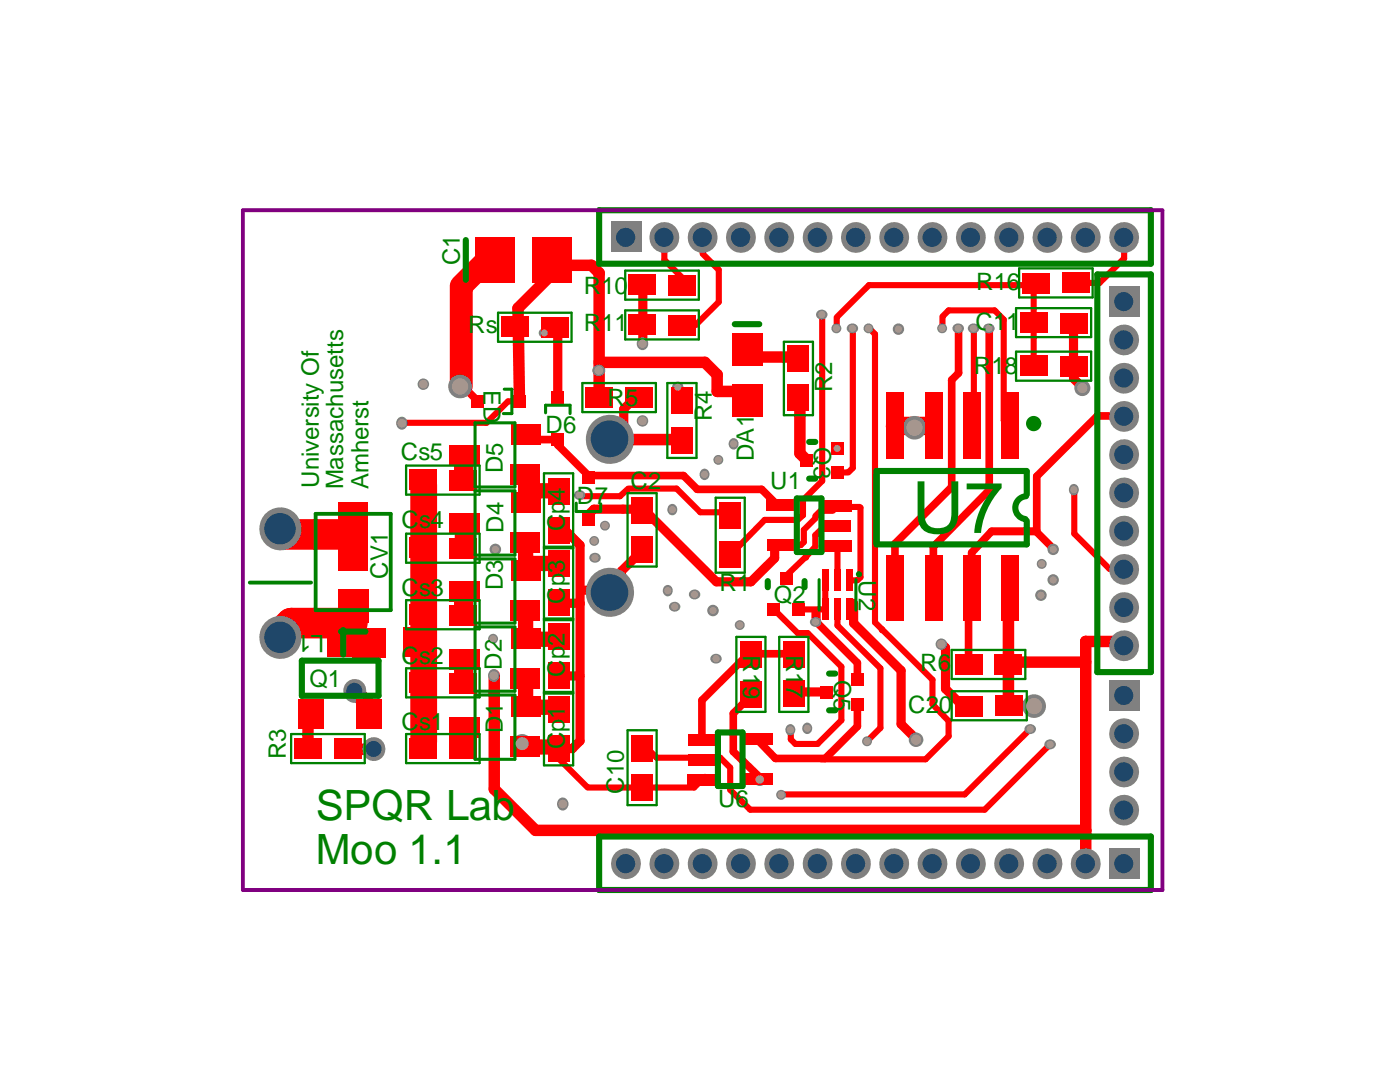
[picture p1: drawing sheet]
<svg xmlns="http://www.w3.org/2000/svg" width="279mm" height="216mm" viewBox="0 0 279 216" stroke-linecap="round" stroke-linejoin="round" font-family="sans-serif">
<defs><g id="words">
<text font-size="14.3" fill="#008000" x="182" y="106.3">U7</text>
<g font-size="8.3" fill="#008000">
<text x="63" y="163.6">SPQR Lab</text>
<text x="63" y="172.4">Moo 1.1</text>
</g>
<g font-size="4.8" fill="#008000">
<text x="91.8" y="52.9" transform="rotate(-90 91.8 52.9)">C1</text>
<text x="116.5" y="58.6">R10</text>
<text x="194.8" y="57.8">R16</text>
<text x="194.7" y="65.9">C11</text>
<text x="93.4" y="66.5">Rs</text>
<text x="116.5" y="66.1">R11</text>
<text x="96.5" y="77.8" transform="rotate(90 96.5 77.8)">ED</text>
<text x="194.4" y="74.6">R18</text>
<text x="121.3" y="81">R5</text>
<text x="166.1" y="78.3" transform="rotate(-90 166.1 78.3)">R2</text>
<text x="108.9" y="86.4">D6</text>
<text x="142.1" y="84.1" transform="rotate(-90 142.1 84.1)">R4</text>
<text x="162.4" y="89.3" transform="rotate(90 162.4 89.3)">Q3</text>
<text x="80" y="91.9">Cs5</text>
<text x="100.3" y="94.4" transform="rotate(-90 100.3 94.4)">D5</text>
<text x="150.5" y="92" transform="rotate(-90 150.5 92)">DA1</text>
<text x="63.6" y="97.3" transform="rotate(-90 63.6 97.3)">University Of</text>
<text x="68.5" y="97.6" transform="rotate(-90 68.5 97.6)">Massachusetts</text>
<text x="73.6" y="97.6" transform="rotate(-90 73.6 97.6)">Amherst</text>
<text x="115.1" y="100.5">D7</text>
<text x="125.9" y="97.6">C2</text>
<text x="153.7" y="97.5">U1</text>
<text x="80.1" y="105.4">Cs4</text>
<text x="100.5" y="106.3" transform="rotate(-90 100.5 106.3)">D4</text>
<text x="112.7" y="106" transform="rotate(-90 112.7 106)">Cp4</text>
<text x="77.4" y="115.5" transform="rotate(-90 77.4 115.5)">CV1</text>
<text x="80.1" y="118.9">Cs3</text>
<text x="100.3" y="117.8" transform="rotate(-90 100.3 117.8)">D3</text>
<text x="143.6" y="117.9">R1</text>
<text x="171.4" y="115.8" transform="rotate(90 171.4 115.8)">U2</text>
<text x="112.7" y="120.5" transform="rotate(-90 112.7 120.5)">Cp3</text>
<text x="154.5" y="120.2">Q2</text>
<text x="64.7" y="126.8" transform="rotate(180 64.7 126.8)">L1</text>
<text x="148.3" y="130.8" transform="rotate(90 148.3 130.8)">R19</text>
<text x="156.9" y="130.6" transform="rotate(90 156.9 130.6)">R17</text>
<text x="61.8" y="137">Q1</text>
<text x="80.1" y="132.4">Cs2</text>
<text x="100.2" y="133.7" transform="rotate(-90 100.2 133.7)">D2</text>
<text x="112.7" y="135" transform="rotate(-90 112.7 135)">Cp2</text>
<text x="166.4" y="135.6" transform="rotate(90 166.4 135.6)">Q5</text>
<text x="183.7" y="134">R6</text>
<text x="181.2" y="142.4">C20</text>
<text x="80.1" y="145.7">Cs1</text>
<text x="100.3" y="146.3" transform="rotate(-90 100.3 146.3)">D1</text>
<text x="112.7" y="149.5" transform="rotate(-90 112.7 149.5)">Cp1</text>
<text x="57" y="151.5" transform="rotate(-90 57 151.5)">R3</text>
<text x="124.5" y="158.4" transform="rotate(-90 124.5 158.4)">C10</text>
<text x="143.3" y="161.1">U6</text>
</g>
</g></defs>
<path d="M80.1 84.4h.2" fill="none" stroke="#f00" stroke-width="1.2"/>
<path d="M92.5 90.9v4.1l-.1 .2M92.2 118.4l.3 .3M92.7 105v3.8l.3 .3M92.4 132l.1 .1" fill="none" stroke="#f00" stroke-width="3.8"/>
<path d="M93.1 77.8l2.2 2.1v.2" fill="none" stroke="#f00" stroke-width="1.5"/>
<path d="M104.9 127.6h6M104.9 141.1h6.3" fill="none" stroke="#f00" stroke-width="3.1"/>
<circle cx="111.5" cy="105.9" r=".92" fill="#f00"/>
<path d="M105.8 85.7l-.7 .8M124 114v2.4" fill="none" stroke="#f00" stroke-width="1.8"/>
<path d="M104.9 86.8h1.2" fill="none" stroke="#f00" stroke-width="1.5"/>
<path d="M101.4 80.1h2.3" fill="none" stroke="#f00" stroke-width="1.2"/>
<path d="M110.1 54.8l-6.7 6.7" fill="none" stroke="#f00" stroke-width="2.3"/>
<circle cx="115.8" cy="120.4" r=".92" fill="#f00"/>
<path d="M127.1 78.6v1.2M127.2 78.6v.7M127.2 79.8v.1M128.3 64.8v4M135.3 77.2v2M121.9 84.7h.6M116.2 117.8h4.3M118.5 101.6l-1.1 1.1v1" fill="none" stroke="#f00" stroke-width="1.8"/>
<path d="M132.6 51.9l3.5 3.5v1.5M143.4 53.8v6.5M115.8 98.7l.3 .3h7.6M122.3 119.8l.6 .6M123.7 119.1v.4M139.8 102.2h7.2M145.7 102.8l.9 .9M156.9 114.9v.6M130 150.1l1 1.1M140.7 155l-2.2 2.1M143.7 151.2l2 2v4.4M157.8 145.7v1.8" fill="none" stroke="#f00" stroke-width="1.2"/>
<path d="M118 52.9l1.6 1.6M143.1 78.1h4.2" fill="none" stroke="#f00" stroke-width="2.3"/>
<path d="M140.1 139.7v6.8" fill="none" stroke="#f00" stroke-width="1.5"/>
<circle cx="159.3" cy="121.6" r=".92" fill="#f00"/>
<path d="M160.3 102.8l-1.1 .9h-6.6M160.4 105.7v2.5l-.6 .6h-4" fill="none" stroke="#f00" stroke-width="1.2"/>
<circle cx="160.9" cy="111.1" r=".61" fill="#f00"/>
<path d="M159.3 71.2l.3 .3" fill="none" stroke="#f00" stroke-width="2.3"/>
<path d="M171.1 132.3v3.3M171.1 140.8v4.1" fill="none" stroke="#f00" stroke-width="1.5"/>
<path d="M170.2 93.4l-.9 .9h-1.9M164.7 115.8v5.8M167.1 104.8h-2.4l-2 2v2.3M171.7 101.3l-.1-.1h-4.2l-.3-.4-.9 1.1h-2.4l-1.1 1.1v.4M171.7 115.2l-.6 .6h-1.5" fill="none" stroke="#f00" stroke-width="1.2"/>
<path d="M179.8 144.5l3.1 3" fill="none" stroke="#f00" stroke-width="1.8"/>
<circle cx="176" cy="125.6" r=".61" fill="#f00"/>
<path d="M187.9 128.5l.8 .7M192.1 140.8h1.3M201.4 140.8h5" fill="none" stroke="#f00" stroke-width="1.8"/>
<path d="M194.4 84.5l-.5 .5M200.3 83.9l1.2 1.1M189.3 143.9v3" fill="none" stroke="#f00" stroke-width="1.2"/>
<path d="M191.3 65.4v9M206.9 105.9l-.1 .1" fill="none" stroke="#f00" stroke-width="1.5"/>
<g fill="#f00">
<circle cx="206.3" cy="56.9" r=".61"/>
<circle cx="216.7" cy="128" r="1.15"/>
</g>
<g fill="none" stroke="#f00" stroke-width="1.8">
<path d="M128.3 55.7v9.1M111.3 65.3v13.9M127.1 79l-2.6 2.6v4.1M214.2 64.4v11.1l1.9 1.8M104.1 86.8h1.1M105.2 86.7l-.3 .1M111.5 105.9h1.4l2.9 2.9v39l-1.6 1.6h-2.7M118.5 101.6h9.6M127.4 110.6l-3.4 3.4M127.8 100.5v.5l15.2 15.1h6.9l4.7-4.7v-2.2M111.5 134.9h4.3M111.5 120.4h4.3"/>
<path d="M158.9 138.1h5.5M162.9 122.2v1.8M170.3 120.4v3.9l9.5 9.5v10.7M188.7 129.2v8.3l3.4 3.3"/>
</g>
<g fill="none" stroke="#f00" stroke-width="1.2">
<path d="M132.6 47.3v4.6M140.2 47.3v3.4l3.2 3.1M224.3 47.3v4.3l-4.9 4.9h-4.7M143.4 60.3l-4.5 4.5h-2.8M164.1 62.7v33.3l-3.8 3.8v3M167 65.4v-2.1l6.4-6.4h32.9v16.2M170.2 65.4v28M173.4 65.4l1.2 1.3v57.5l11.5 11.4v4.9l3.2 3.4M188.1 65.4v-2.2l1.2-1.3h9.2l1.8 1.9v20.1M194.4 65.4v19.1M101.4 80.1l-4.3 4.3h-16.8M123.7 99l1.7-1.5h9.6l4.8 4.7"/>
<path d="M214.4 97.6v8.9l7 7h2.9M152.6 103.7l-6.9 7.1M162.7 109.1l-5.8 5.8M162.7 103.4l-2.3 2.3M167.1 108.8v7M171.7 101.3v13.9M154.5 121.6l4.7 4.7h2l6.7 6.7v10.7l-4.7 4.7h-4.5l-.9-.9M159.3 121.6h5.4M167.1 121.6v3.2l8.6 8.6v11.8l-2.6 2.6M111 150.9l6.3 6.2h21.2M131 151.2h12.7M189.3 146.9l-4.6 4.6h-20.8"/>
<path d="M205.7 145.4l-13.2 13.1h-36.5M209.7 148.4l-13.2 13.2h-46.8l-4-4"/>
</g>
<g fill="none" stroke="#f00" stroke-width="2.3">
<path d="M110.1 51.9v2.9M111.2 52.9h6.8M119.6 54.5v17.8h21.1l2.4 2.5v3.3M103.4 61.5l.3 18.6M119.6 72.8v5.5M150.5 71.2h8.8M159.6 79.5v11l1.4 1.3M124.6 87.7h11.2M201.3 118.7v22.3M98.6 134.7v22.8l8.3 8.2h109.8M201.1 132.1h15.6M225.1 128.6l-.8-.6h-7.6v44.1"/>
<path d="M61.5 144v5.4M74.9 149.4l-.1 .1h-4.2"/>
</g>
<path d="M56.1 106.6h13.6M70.3 124.3h-12.2l-2 2" fill="none" stroke="#f00" stroke-width="6.1"/>
<path d="M104.9 94.7v5.7l2.4-2.5h4.2M104.9 108.3v5.7l1.5-1.6h5.1M70.6 137.6v.2l3.4 3.3M71 137.5v.6M104.9 121.9v5.7M104.9 135.5v5.6M111.5 126.9l-.6 .7M104.6 149.1h6.3M111.2 141.1l.3 .3" fill="none" stroke="#f00" stroke-width="3.1"/>
<path d="M92.5 118.7v3.8M92.5 132.1v4.3M92.2 145.1v4.3" fill="none" stroke="#f00" stroke-width="3.8"/>
<path d="M96.9 52.2l-4.8 4.9v19.9" fill="none" stroke="#f00" stroke-width="4.6"/>
<g fill="none" stroke="#f00" stroke-width="1.5">
<path d="M191.3 74.4l-1.4 1.4v21.4l-11.3 11.3v8.8M197.4 65.4v32.4l-11.1 11.3v8.2M104.9 86.8l.9 .9h6M111.3 87.9v.9l6.1 6.1h19l2.7 2.7h12.9l3.1 3.1M224.3 83h-5.3l-12.1 12v10.9M193.3 117.8v14.8M197.9 106l-4 4.3v7M197.9 106h8.9l3.6 3.7M197.9 106h8.9M149.9 138.8l-3.6 3.5v7.7l5.4 5.2M157.5 130.5h-8.1l-9.3 9.2M162.9 124l8.2 8.3"/>
<path d="M171.1 144.9l-6.4 6.4h-10l-3.6-3.8"/>
</g>
<path d="M84.6 96.7v51.3" fill="none" stroke="#f00" stroke-width="5.3"/>
<path d="M178.6 85h7.7" fill="none" stroke="#f00" stroke-width="3.7"/>
<path d="M160.5 144.4a1.06 1.06 0 0 1 1.6 .9 1.06 1.06 0 0 1-1.6 .9 1.24 1.24 0 0 1 0-1.8z" fill-rule="evenodd" fill="#808080"/>
<circle cx="161.1" cy="145.3" r=".69" fill="#a6968e"/>
<circle cx="155.9" cy="158.6" r="1" fill="#808080"/>
<circle cx="155.9" cy="158.6" r=".69" fill="#a6968e"/>
<path d="M157.1 144.7a1.06 1.06 0 0 1 1.6 .9 1.06 1.06 0 0 1-1.6 1 1.25 1.25 0 0 1 0-1.9z" fill-rule="evenodd" fill="#808080"/>
<circle cx="157.7" cy="145.6" r=".69" fill="#a6968e"/>
<circle cx="173" cy="147.9" r="1" fill="#808080"/>
<circle cx="173" cy="147.9" r=".69" fill="#a6968e"/>
<circle cx="182.8" cy="147.6" r="1.46" fill="#808080"/>
<circle cx="182.8" cy="147.6" r="1" fill="#a6968e"/>
<circle cx="147.6" cy="124.7" r=".99" fill="#808080"/>
<circle cx="147.6" cy="124.7" r=".69" fill="#a6968e"/>
<path d="M133.7 120.5a1.09 1.09 0 0 1 1.5-.3 1.09 1.09 0 0 1 .4 1.4 1.09 1.09 0 0 1-1.5 .3 1.09 1.09 0 0 1-.4-1.4z" fill-rule="evenodd" fill="#808080"/>
<circle cx="134.7" cy="121.1" r=".69" fill="#a6968e"/>
<path d="M142 130.9a1.09 1.09 0 0 1 1.5-.3 1.09 1.09 0 0 1 .3 1.4 1.09 1.09 0 0 1-1.5 .3 1.09 1.09 0 0 1-.3-1.4z" fill-rule="evenodd" fill="#808080"/>
<circle cx="142.9" cy="131.4" r=".69" fill="#a6968e"/>
<path d="M132.7 116.9a1.06 1.06 0 0 1 1.6 1 1.06 1.06 0 0 1-1.6 .9 1.25 1.25 0 0 1 0-1.9z" fill-rule="evenodd" fill="#808080"/>
<circle cx="133.3" cy="117.9" r=".69" fill="#a6968e"/>
<path d="M137.7 118a1.1 1.1 0 0 1 1.5-.3 1.1 1.1 0 0 1 .3 1.5 1.1 1.1 0 0 1-1.4 .3 1.1 1.1 0 0 1-.4-1.5z" fill-rule="evenodd" fill="#808080"/>
<circle cx="138.6" cy="118.6" r=".69" fill="#a6968e"/>
<circle cx="142.3" cy="121.8" r="1.15" fill="#808080"/>
<circle cx="142.3" cy="121.8" r=".69" fill="#a6968e"/>
<path d="M117.8 110.7a1.1 1.1 0 0 1 1.5-.3 1.1 1.1 0 0 1 .4 1.5 1.1 1.1 0 0 1-1.5 .3 1.1 1.1 0 0 1-.4-1.5z" fill-rule="evenodd" fill="#808080"/>
<circle cx="118.7" cy="111.3" r=".69" fill="#a6968e"/>
<circle cx="120.7" cy="104.9" r=".99" fill="#808080"/>
<circle cx="120.7" cy="104.9" r=".69" fill="#a6968e"/>
<path d="M114.8 98.2a1.1 1.1 0 0 1 1.4-.3 1.1 1.1 0 0 1 .4 1.5 1.1 1.1 0 0 1-1.5 .3 1.1 1.1 0 0 1-.3-1.5z" fill-rule="evenodd" fill="#808080"/>
<circle cx="115.7" cy="98.8" r=".69" fill="#a6968e"/>
<circle cx="210.2" cy="115.7" r="1.14" fill="#808080"/>
<circle cx="210.2" cy="115.7" r=".69" fill="#a6968e"/>
<path d="M133.6 100.8a1.06 1.06 0 0 1 1.6 .9 1.06 1.06 0 0 1-1.6 .9 1.25 1.25 0 0 1 0-1.8z" fill-rule="evenodd" fill="#808080"/>
<circle cx="134.2" cy="101.7" r=".69" fill="#a6968e"/>
<path d="M140 93.7a1.1 1.1 0 0 1 1.6 .5 1.1 1.1 0 0 1-.7 1.5 1.12 1.12 0 0 1-1.2-.6 1.12 1.12 0 0 1 .3-1.4z" fill-rule="evenodd" fill="#808080"/>
<circle cx="140.6" cy="94.7" r=".68" fill="#a6968e"/>
<path d="M127.5 67.5a1.26 1.26 0 0 1 1.8 .6 1.26 1.26 0 0 1-.7 1.7 1.28 1.28 0 0 1-1.5-.7 1.28 1.28 0 0 1 .4-1.6z" fill-rule="evenodd" fill="#808080"/>
<circle cx="128.2" cy="68.6" r=".84" fill="#a6968e"/>
<path d="M111.6 159.4a1.26 1.26 0 0 1 1.8 .5 1.26 1.26 0 0 1-.7 1.8 1.29 1.29 0 0 1-1.5-.8 1.29 1.29 0 0 1 .4-1.5z" fill-rule="evenodd" fill="#808080"/>
<circle cx="112.3" cy="160.4" r=".84" fill="#a6968e"/>
<circle cx="179.3" cy="65.7" r="1.14" fill="#808080"/>
<circle cx="179.3" cy="65.7" r=".69" fill="#a6968e"/>
<path d="M107.7 65.9a1.1 1.1 0 0 1 1.5-.3 1.1 1.1 0 0 1 .4 1.4 1.1 1.1 0 0 1-1.5 .3 1.1 1.1 0 0 1-.4-1.4z" fill-rule="evenodd" fill="#808080"/>
<circle cx="108.6" cy="66.4" r=".69" fill="#a6968e"/>
<circle cx="206.4" cy="140.9" r="2.37" fill="#808080"/>
<circle cx="206.4" cy="140.9" r="1.6" fill="#a6968e"/>
<circle cx="135.3" cy="77.3" r="1.14" fill="#808080"/>
<circle cx="135.3" cy="77.3" r=".69" fill="#a6968e"/>
<circle cx="207.7" cy="118.8" r="1.15" fill="#808080"/>
<circle cx="207.7" cy="118.8" r=".69" fill="#a6968e"/>
<circle cx="182.5" cy="85.4" r="2.37" fill="#808080"/>
<circle cx="182.5" cy="85.4" r="1.6" fill="#a6968e"/>
<path d="M161.9 123.5a1.1 1.1 0 0 1 1.4-.3 1.1 1.1 0 0 1 .4 1.5 1.1 1.1 0 0 1-1.5 .3 1.1 1.1 0 0 1-.3-1.5z" fill-rule="evenodd" fill="#808080"/>
<circle cx="162.8" cy="124.1" r=".69" fill="#a6968e"/>
<circle cx="173.3" cy="65.5" r=".99" fill="#808080"/>
<circle cx="173.3" cy="65.5" r=".69" fill="#a6968e"/>
<circle cx="187.9" cy="128.5" r="1.15" fill="#808080"/>
<circle cx="187.9" cy="128.5" r=".84" fill="#a6968e"/>
<path d="M118.4 73.2a1.25 1.25 0 0 1 1.8-.3 1.25 1.25 0 0 1 .4 1.7 1.25 1.25 0 0 1-1.7 .3 1.25 1.25 0 0 1-.5-1.7z" fill-rule="evenodd" fill="#808080"/>
<circle cx="119.5" cy="73.9" r=".85" fill="#a6968e"/>
<circle cx="151.6" cy="155.5" r="1.3" fill="#808080"/>
<circle cx="151.6" cy="155.5" r=".84" fill="#a6968e"/>
<circle cx="118.6" cy="107.9" r=".98" fill="#808080"/>
<circle cx="118.6" cy="107.9" r=".69" fill="#a6968e"/>
<path d="M97.9 133.7a1.21 1.21 0 0 1 1.8 1.1 1.21 1.21 0 0 1-1.8 1 1.4 1.4 0 0 1 0-2.1z" fill-rule="evenodd" fill="#808080"/>
<circle cx="98.6" cy="134.8" r=".84" fill="#a6968e"/>
<path d="M79.5 83.4a1.26 1.26 0 0 1 1.8 .6 1.26 1.26 0 0 1-.7 1.7 1.28 1.28 0 0 1-1.5-.7 1.28 1.28 0 0 1 .4-1.6z" fill-rule="evenodd" fill="#808080"/>
<circle cx="80.2" cy="84.4" r=".84" fill="#a6968e"/>
<circle cx="84.5" cy="76.7" r="1.15" fill="#808080"/>
<circle cx="84.5" cy="76.7" r=".84" fill="#a6968e"/>
<circle cx="98.9" cy="109.6" r="1.15" fill="#808080"/>
<circle cx="98.9" cy="109.6" r=".69" fill="#a6968e"/>
<circle cx="98.4" cy="127.5" r="1" fill="#808080"/>
<circle cx="98.4" cy="127.5" r=".69" fill="#a6968e"/>
<circle cx="91.8" cy="77.1" r="2.37" fill="#808080"/>
<circle cx="91.8" cy="77.1" r="1.6" fill="#a6968e"/>
<circle cx="104.2" cy="148.4" r="1.91" fill="#808080"/>
<circle cx="104.2" cy="148.4" r="1.3" fill="#a6968e"/>
<circle cx="128.2" cy="84" r="1.15" fill="#808080"/>
<circle cx="128.2" cy="84" r=".84" fill="#a6968e"/>
<path d="M190.3 64.9a1.1 1.1 0 0 1 1.5-.3 1.1 1.1 0 0 1 .4 1.5 1.1 1.1 0 0 1-1.5 .3 1.1 1.1 0 0 1-.4-1.5z" fill-rule="evenodd" fill="#808080"/>
<circle cx="191.2" cy="65.5" r=".69" fill="#a6968e"/>
<circle cx="188" cy="65.5" r=".99" fill="#808080"/>
<circle cx="188" cy="65.5" r=".68" fill="#a6968e"/>
<path d="M193.4 64.9a1.09 1.09 0 0 1 1.4-.3 1.09 1.09 0 0 1 .4 1.5 1.09 1.09 0 0 1-1.5 .3 1.09 1.09 0 0 1-.3-1.5z" fill-rule="evenodd" fill="#808080"/>
<circle cx="194.3" cy="65.5" r=".68" fill="#a6968e"/>
<circle cx="143.4" cy="91.8" r=".99" fill="#808080"/>
<circle cx="143.4" cy="91.8" r=".68" fill="#a6968e"/>
<path d="M208.6 147.9a1.1 1.1 0 0 1 1.5-.3 1.1 1.1 0 0 1 .4 1.5 1.1 1.1 0 0 1-1.5 .3 1.1 1.1 0 0 1-.4-1.5z" fill-rule="evenodd" fill="#808080"/>
<circle cx="209.6" cy="148.5" r=".69" fill="#a6968e"/>
<path d="M204.7 144.9a1.1 1.1 0 0 1 1.5-.3 1.1 1.1 0 0 1 .3 1.5 1.1 1.1 0 0 1-1.5 .3 1.1 1.1 0 0 1-.3-1.5z" fill-rule="evenodd" fill="#808080"/>
<circle cx="205.6" cy="145.5" r=".69" fill="#a6968e"/>
<path d="M145.8 87.6a1.06 1.06 0 0 1 1.6 1 1.06 1.06 0 0 1-1.6 .9 1.25 1.25 0 0 1 0-1.9z" fill-rule="evenodd" fill="#808080"/>
<circle cx="146.4" cy="88.6" r=".69" fill="#a6968e"/>
<circle cx="167.1" cy="89.5" r="1.14" fill="#808080"/>
<circle cx="167.1" cy="89.5" r=".69" fill="#a6968e"/>
<path d="M169.2 64.9a1.09 1.09 0 0 1 1.5-.3 1.09 1.09 0 0 1 .3 1.5 1.09 1.09 0 0 1-1.4 .3 1.09 1.09 0 0 1-.4-1.5z" fill-rule="evenodd" fill="#808080"/>
<circle cx="170.1" cy="65.5" r=".69" fill="#a6968e"/>
<path d="M196.4 64.9a1.1 1.1 0 0 1 1.5-.3 1.1 1.1 0 0 1 .4 1.5 1.1 1.1 0 0 1-1.5 .3 1.1 1.1 0 0 1-.4-1.5z" fill-rule="evenodd" fill="#808080"/>
<circle cx="197.3" cy="65.5" r=".69" fill="#a6968e"/>
<circle cx="166.9" cy="65.5" r=".99" fill="#808080"/>
<circle cx="166.9" cy="65.5" r=".68" fill="#a6968e"/>
<path d="M163.1 62.2a1.1 1.1 0 0 1 1.5-.3 1.1 1.1 0 0 1 .3 1.5 1.1 1.1 0 0 1-1.5 .3 1.1 1.1 0 0 1-.3-1.5z" fill-rule="evenodd" fill="#808080"/>
<circle cx="164" cy="62.8" r=".69" fill="#a6968e"/>
<circle cx="216" cy="77.4" r="1.61" fill="#808080"/>
<circle cx="216" cy="77.4" r="1" fill="#a6968e"/>
<circle cx="210.2" cy="109.6" r="1.14" fill="#808080"/>
<circle cx="210.2" cy="109.6" r=".69" fill="#a6968e"/>
<path d="M213.7 96.8a1.11 1.11 0 0 1 1.6 .5 1.11 1.11 0 0 1-.7 1.5 1.13 1.13 0 0 1-1.2-.6 1.13 1.13 0 0 1 .3-1.4z" fill-rule="evenodd" fill="#808080"/>
<circle cx="214.3" cy="97.7" r=".69" fill="#a6968e"/>
<circle cx="207.9" cy="112.5" r="1" fill="#808080"/>
<circle cx="207.9" cy="112.5" r=".69" fill="#a6968e"/>
<circle cx="132.6" cy="47.3" r="2.98" fill="#808080"/>
<circle cx="132.5" cy="47.4" r="1.91" fill="#1f4769"/>
<circle cx="155.5" cy="47.3" r="2.98" fill="#808080"/>
<circle cx="155.4" cy="47.4" r="1.91" fill="#1f4769"/>
<circle cx="178.5" cy="47.3" r="2.98" fill="#808080"/>
<circle cx="178.4" cy="47.4" r="1.91" fill="#1f4769"/>
<circle cx="193.8" cy="47.3" r="2.98" fill="#808080"/>
<circle cx="193.7" cy="47.4" r="1.91" fill="#1f4769"/>
<circle cx="216.7" cy="47.3" r="2.98" fill="#808080"/>
<circle cx="216.6" cy="47.4" r="1.91" fill="#1f4769"/>
<circle cx="70.8" cy="137.8" r="2.29" fill="#808080"/>
<circle cx="70.7" cy="137.8" r="1.6" fill="#1f4769"/>
<circle cx="132.6" cy="172.3" r="2.98" fill="#808080"/>
<circle cx="132.5" cy="172.3" r="1.91" fill="#1f4769"/>
<circle cx="155.5" cy="172.3" r="2.98" fill="#808080"/>
<circle cx="155.4" cy="172.3" r="1.91" fill="#1f4769"/>
<circle cx="178.5" cy="172.3" r="2.98" fill="#808080"/>
<circle cx="178.4" cy="172.3" r="1.91" fill="#1f4769"/>
<circle cx="193.8" cy="172.3" r="2.98" fill="#808080"/>
<circle cx="193.7" cy="172.3" r="1.91" fill="#1f4769"/>
<circle cx="216.7" cy="172.3" r="2.98" fill="#808080"/>
<circle cx="216.6" cy="172.3" r="1.91" fill="#1f4769"/>
<circle cx="56" cy="105.4" r="4.2" fill="#808080"/>
<circle cx="55.9" cy="105.5" r="3.1" fill="#1f4769"/>
<circle cx="121.7" cy="118.1" r="4.8" fill="#808080"/>
<circle cx="121.7" cy="118.3" r="3.7" fill="#1f4769"/>
<path d="M121.9 44.2h6.1v6.1h-6.1z" fill="#808080"/>
<circle cx="124.9" cy="47.4" r="1.91" fill="#1f4769"/>
<circle cx="186.1" cy="47.3" r="2.98" fill="#808080"/>
<circle cx="186" cy="47.4" r="1.91" fill="#1f4769"/>
<circle cx="170.8" cy="47.3" r="2.98" fill="#808080"/>
<circle cx="170.7" cy="47.4" r="1.91" fill="#1f4769"/>
<circle cx="163.2" cy="47.3" r="2.98" fill="#808080"/>
<circle cx="163.1" cy="47.4" r="1.91" fill="#1f4769"/>
<circle cx="147.9" cy="47.3" r="2.98" fill="#808080"/>
<circle cx="147.8" cy="47.4" r="1.91" fill="#1f4769"/>
<circle cx="224.3" cy="153.9" r="2.98" fill="#808080"/>
<circle cx="224.3" cy="154" r="1.91" fill="#1f4769"/>
<circle cx="224.3" cy="128.8" r="2.98" fill="#808080"/>
<circle cx="224.3" cy="128.8" r="1.91" fill="#1f4769"/>
<circle cx="224.3" cy="105.9" r="2.98" fill="#808080"/>
<circle cx="224.3" cy="106" r="1.91" fill="#1f4769"/>
<circle cx="224.3" cy="83" r="2.98" fill="#808080"/>
<circle cx="224.3" cy="83.1" r="1.91" fill="#1f4769"/>
<circle cx="224.3" cy="67.7" r="2.98" fill="#808080"/>
<circle cx="224.3" cy="67.8" r="1.91" fill="#1f4769"/>
<circle cx="224.3" cy="47.3" r="2.98" fill="#808080"/>
<circle cx="224.3" cy="47.4" r="1.91" fill="#1f4769"/>
<circle cx="209" cy="47.3" r="2.98" fill="#808080"/>
<circle cx="209" cy="47.4" r="1.91" fill="#1f4769"/>
<circle cx="201.4" cy="47.3" r="2.98" fill="#808080"/>
<circle cx="201.3" cy="47.4" r="1.91" fill="#1f4769"/>
<circle cx="74.6" cy="149.4" r="2.29" fill="#808080"/>
<circle cx="74.6" cy="149.4" r="1.6" fill="#1f4769"/>
<circle cx="124.9" cy="172.3" r="2.98" fill="#808080"/>
<circle cx="124.9" cy="172.3" r="1.91" fill="#1f4769"/>
<circle cx="121.7" cy="87.6" r="4.8" fill="#808080"/>
<circle cx="121.7" cy="87.6" r="3.7" fill="#1f4769"/>
<circle cx="186.1" cy="172.3" r="2.98" fill="#808080"/>
<circle cx="186" cy="172.3" r="1.91" fill="#1f4769"/>
<circle cx="170.8" cy="172.3" r="2.98" fill="#808080"/>
<circle cx="170.7" cy="172.3" r="1.92" fill="#1f4769"/>
<circle cx="163.2" cy="172.3" r="2.98" fill="#808080"/>
<circle cx="163.1" cy="172.3" r="1.91" fill="#1f4769"/>
<circle cx="147.9" cy="172.3" r="2.98" fill="#808080"/>
<circle cx="147.8" cy="172.3" r="1.91" fill="#1f4769"/>
<path d="M221.3 169.2h6.1v6.1h-6.1z" fill="#808080"/>
<circle cx="224.3" cy="172.3" r="1.91" fill="#1f4769"/>
<circle cx="209" cy="172.3" r="2.98" fill="#808080"/>
<circle cx="209" cy="172.3" r="1.91" fill="#1f4769"/>
<circle cx="201.4" cy="172.3" r="2.98" fill="#808080"/>
<circle cx="201.3" cy="172.3" r="1.92" fill="#1f4769"/>
<circle cx="224.3" cy="161.6" r="2.98" fill="#808080"/>
<circle cx="224.3" cy="161.6" r="1.91" fill="#1f4769"/>
<circle cx="224.3" cy="146.3" r="2.98" fill="#808080"/>
<circle cx="224.3" cy="146.4" r="1.91" fill="#1f4769"/>
<path d="M221.3 135.6h6.1v6.1h-6.1z" fill="#808080"/>
<circle cx="224.3" cy="138.8" r="1.91" fill="#1f4769"/>
<circle cx="224.3" cy="121.1" r="2.98" fill="#808080"/>
<circle cx="224.3" cy="121.2" r="1.91" fill="#1f4769"/>
<circle cx="224.3" cy="113.5" r="2.98" fill="#808080"/>
<circle cx="224.3" cy="113.6" r="1.91" fill="#1f4769"/>
<circle cx="224.3" cy="98.3" r="2.98" fill="#808080"/>
<circle cx="224.3" cy="98.3" r="1.91" fill="#1f4769"/>
<circle cx="224.3" cy="90.6" r="2.98" fill="#808080"/>
<circle cx="224.3" cy="90.7" r="1.91" fill="#1f4769"/>
<circle cx="224.3" cy="75.4" r="2.98" fill="#808080"/>
<circle cx="224.3" cy="75.4" r="1.91" fill="#1f4769"/>
<path d="M221.3 57.1h6.1v6.1h-6.1z" fill="#808080"/>
<circle cx="224.3" cy="60.2" r="1.91" fill="#1f4769"/>
<circle cx="56" cy="127.1" r="4.2" fill="#808080"/>
<circle cx="55.9" cy="127.2" r="3.1" fill="#1f4769"/>
<circle cx="140.2" cy="47.3" r="2.98" fill="#808080"/>
<circle cx="140.2" cy="47.4" r="1.91" fill="#1f4769"/>
<circle cx="140.2" cy="172.3" r="2.98" fill="#808080"/>
<circle cx="140.2" cy="172.3" r="1.92" fill="#1f4769"/>
<g fill="#f00">
<path d="M65.3 125.1h5.2v6h-5.2z"/>
<path d="M80.4 125.1h6.8v6h-6.8z"/>
<path d="M81.7 107.3h5.5v4.1h-5.5z"/>
<path d="M81.7 93.7h5.5v4.1h-5.5z"/>
<path d="M89.6 143.1h6.1v4.1h-6.1z"/>
<path d="M89.6 129.5h6.1v4.1h-6.1z"/>
<path d="M89.6 116h6.1v4.1h-6.1z"/>
<path d="M89.6 107.4h5.5v4.1h-5.5z"/>
<path d="M89.6 102.4h6.1v4.1h-6.1z"/>
<path d="M89.6 93.8h5.5v4.1h-5.5z"/>
<path d="M89.6 88.8h6.1v4.1h-6.1z"/>
<path d="M94 78.9h2.5v2.4h-2.5z"/>
<path d="M102 139h5.9v4.1h-5.9z"/>
<path d="M102 125.4h5.9v4.1h-5.9z"/>
<path d="M101.8 106.2h6v4.1h-6z"/>
<path d="M101.8 92.6h6v4.1h-6z"/>
<path d="M102.4 78.9h2.5v2.4h-2.5z"/>
<path d="M116.2 102.4h2.5v2.4h-2.5z"/>
<path d="M116.2 94h2.5v2.4h-2.5z"/>
<path d="M116.8 77.3h5.5v4.2h-5.5z"/>
<path d="M126 154.4h4.3v5.3h-4.3z"/>
<path d="M156.3 128h4.3v5.3h-4.3z"/>
<path d="M158.1 120.4h2.5v2.4h-2.5z"/>
<path d="M155.7 114.3h2.4v2.4h-2.4z"/>
<path d="M153.2 120.4h2.5v2.4h-2.5z"/>
<path d="M153.1 107.6h5.6v2.3h-5.6z"/>
<path d="M169.9 139.3h2.4v2.4h-2.4z"/>
<path d="M168.8 119.5h1.4v4.2h-1.4z"/>
<path d="M166.5 119.5h1.2v4.2h-1.2z"/>
<path d="M164.1 119.5h1.4v4.2h-1.4z"/>
<path d="M164.1 113.7h1.4v4.2h-1.4z"/>
<path d="M166.5 113.7h1.2v4.2h-1.2z"/>
<path d="M168.8 113.7h1.4v4.2h-1.4z"/>
<path d="M164.4 103.7h5.5v2.3h-5.5z"/>
<path d="M164.4 107.7h5.7v2.3h-5.7z"/>
<path d="M165.9 93.1h2.5v2.4h-2.5z"/>
<path d="M190.7 138.8h5.5v4.2h-5.5z"/>
<path d="M190.5 130.6h5.5v4.1h-5.5z"/>
<path d="M204 54.5h5.5v4.1h-5.5z"/>
<path d="M211.9 54.3h5.5v4.1h-5.5z"/>
<path d="M66.7 147.4h5.5v4.1h-5.5z"/>
<path d="M67.4 100.2h6v13.8h-6z"/>
<path d="M67.4 117.5h6.2v6.7h-6.2z"/>
<path d="M81.7 147.2h5.5v4.1h-5.5z"/>
<path d="M81.7 134.1h5.5v4.1h-5.5z"/>
<path d="M81.7 120.5h5.5v4.2h-5.5z"/>
<path d="M89.6 147.4h5.5v4.1h-5.5z"/>
<path d="M89.6 134.3h5.5v4.1h-5.5z"/>
<path d="M89.6 120.7h5.5v4.1h-5.5z"/>
<path d="M101.8 146.9h6v4.1h-6z"/>
<path d="M101.8 133.3h6v4.2h-6z"/>
<path d="M101.8 119.8h6v4.1h-6z"/>
<path d="M102 111.8h5.9v4.2h-5.9z"/>
<path d="M102 98.3h5.9v4.1h-5.9z"/>
<path d="M102 84.7h5.9v4.1h-5.9z"/>
<path d="M126 146.6h4.3v5.4h-4.3z"/>
<path d="M126 99.2h4.3v5.3h-4.3z"/>
<path d="M126 107h4.3v5.3h-4.3z"/>
<path d="M143.6 100.2h4.3v5.4h-4.3z"/>
<path d="M143.6 108h4.3v5.3h-4.3z"/>
<path d="M156.3 135.8h4.3v5.3h-4.3z"/>
<path d="M152.9 99.6h5.7v2.3h-5.7z"/>
<path d="M163.8 136.9h2.4v2.4h-2.4z"/>
<path d="M169.9 134.4h2.4v2.5h-2.4z"/>
<path d="M164.2 99.8h5.7v2.3h-5.7z"/>
<path d="M165.9 88.2h2.5v2.4h-2.5z"/>
<path d="M176.9 110.8h3.5v13.1h-3.5z"/>
<path d="M192.2 110.8h3.5v13.1h-3.5z"/>
<path d="M199.9 110.8h3.5v13.1h-3.5z"/>
<path d="M203.5 62.3h5.5v4.1h-5.5z"/>
<path d="M203.5 70.9h5.5v4.2h-5.5z"/>
<path d="M211.5 62.4h5.5v4.1h-5.5z"/>
<path d="M211.5 71.1h5.5v4.1h-5.5z"/>
<path d="M176.9 78.3h3.5v13.2h-3.5z"/>
<path d="M192.2 78.3h3.5v13.2h-3.5z"/>
<path d="M199.9 78.3h3.5v13.2h-3.5z"/>
<path d="M59.6 139.6h5.1v5.9h-5.1z"/>
<path d="M71.1 139.6h5.1v5.9h-5.1z"/>
<path d="M70.3 125.3h6.8v5.9h-6.8z"/>
<path d="M137.2 154.4h5.6v2.3h-5.6z"/>
<path d="M137.3 150.4h5.5v2.3h-5.5z"/>
<path d="M109.3 138.8h4.3v5.4h-4.3z"/>
<path d="M109.3 117.6h4.3v5.4h-4.3z"/>
<path d="M109.3 103.1h4.3v5.4h-4.3z"/>
<path d="M134 77.2h4.2v5.3h-4.2z"/>
<path d="M110.1 78.1h2.4v2.5h-2.4z"/>
<path d="M124.8 77.2h5.5v4.1h-5.5z"/>
<path d="M125.4 54.8h5.5v4.1h-5.5z"/>
<path d="M133.3 54.9h5.6v4.1h-5.6z"/>
<path d="M148.5 154.2h5.6v2.3h-5.6z"/>
<path d="M147.7 127.8h4.3v5.4h-4.3z"/>
<path d="M159.8 90.6h2.4v2.5h-2.4z"/>
<path d="M146 76.7h6.1v6.6h-6.1z"/>
<path d="M157.2 76.7h4.3v5.4h-4.3z"/>
<path d="M146 66.5h6.1v6.6h-6.1z"/>
<path d="M157.2 69h4.3v5.3h-4.3z"/>
<path d="M198.6 138.7h5.6v4.1h-5.6z"/>
<path d="M198.5 130.5h5.5v4.1h-5.5z"/>
<path d="M58.7 147.2h5.5v4.1h-5.5z"/>
<path d="M109.3 132.1h4.3v5.4h-4.3z"/>
<path d="M109.3 146.6h4.3v5.4h-4.3z"/>
<path d="M137.3 146.5h5.7v2.3h-5.7z"/>
<path d="M134 85.3h4.2v5.3h-4.2z"/>
<path d="M109.3 124.3h4.3v5.4h-4.3z"/>
<path d="M110.1 86.5h2.4v2.4h-2.4z"/>
<path d="M109.3 109.9h4.3v5.3h-4.3z"/>
<path d="M109.3 95.4h4.3v5.3h-4.3z"/>
<path d="M107.9 63.3h5.6v4.1h-5.6z"/>
<path d="M100 63.2h5.5v4.1h-5.5z"/>
<path d="M125.4 62.7h5.5v4.1h-5.5z"/>
<path d="M106.1 47.3h8v9h-8z"/>
<path d="M133.3 62.8h5.6v4.2h-5.6z"/>
<path d="M147.7 135.9h4.3v5.4h-4.3z"/>
<path d="M148.6 146.3h5.7v2.3h-5.7z"/>
<path d="M184.6 110.8h3.5v13.1h-3.5z"/>
<path d="M184.6 78.3h3.5v13.2h-3.5z"/>
<path d="M94.8 47.4h8v9.1h-8z"/>
</g>
<g fill="none" stroke="#008000" stroke-width="1.2">
<path d="M93 47.9v7.9M119.6 42h110.1v10.6h-110.1zM219 54.8h10.7v79.3h-10.7zM146.6 64.7h4.9M159 99.5h4.9v10.7h-4.9zM161.5 95.5h1.2M161.5 88.2h1.2M204.8 99a2.29 2.29 0 0 0-2.2 2.2 2.29 2.29 0 0 0 2 2.4M204.9 94.1v4.6M204.9 94h-30v14.6M153.2 116v1.2M160.6 116v1.2"/>
<path d="M204.9 103.9v4.7h-29.8M60.2 131.8h15.3v7h-15.3zM68.1 126h4.8M68.5 125.7v4.9M165.5 134.4h1.2M143.3 146.2h4.9v10.6h-4.9zM165.5 141.7h1.2M119.6 166.9h110.1v10.7h-110.1z"/>
</g>
<g fill="none" stroke="#008000" stroke-width=".46">
<path d="M124.8 54h14.7v5.8h-14.7zM203.4 53.6h14.7v5.8h-14.7zM99.4 62.4h14.7v5.8h-14.7zM116.2 76.4h14.7v5.8h-14.7zM124.8 61.9h14.7v5.8h-14.7zM133.2 76.4h5.8v15h-5.8zM156.4 68.2h5.8v14.6h-5.8zM202.8 61.5h15v5.8h-15zM202.8 70.2h15v5.8h-15zM81 92.9h14.7v5.8h-14.7zM108.6 94.4h5.8v58.3h-5.8zM125.2 98.4h5.8v14.7h-5.8z"/>
<path d="M142.8 99.3h5.8v15h-5.8zM81 106.5h14.7v5.8h-14.7zM81 119.8h14.7v5.8h-14.7zM108.6 109.1h5.8M108.6 109.4h5.8M81 133.4h14.7v5.7h-14.7zM108.6 138.4h5.8M108.6 138.1h5.8M108.6 123.4h5.8M108.6 123.7h5.8M147 127.1h5.8v14.9h-5.8zM155.5 127.1h5.8v14.9h-5.8z"/>
<path d="M189.9 129.7h14.7v5.8h-14.7zM189.9 137.9h15v5.8h-15zM58.1 146.5h14.7v5.8h-14.7zM81 146.5h14.7v5.8h-14.7zM125.2 145.7h5.8v15h-5.8z"/>
</g>
<g fill="none" stroke="#008000" stroke-width=".61">
<path d="M100.6 77.7h1.6v4.8h-1.7M94.8 84.4h8v12.8h-8zM94.8 97.9h8v12.9h-8zM108.9 82.4v-1.5h4.9v1.6M94.8 111.5h8v12.8h-8zM115 100.4v1.7h4.9v-1.6M163.5 115.7v6.1M170.8 115.7v6.1M94.8 125.1h8v12.8h-8zM94.8 138.7h8v12.8h-8z"/>
<circle cx="171.4" cy="114.6" r=".3"/>
</g>
<path d="M49.8 116.2h12.3M63 102.5h15v19.3h-15z" fill="none" stroke="#008000" stroke-width=".76"/>
<circle cx="206.3" cy="84.5" r=".76" fill="none" stroke="#008000" stroke-width="1.5"/>
<path d="M48.5 42h183.5v135.6h-183.5z" fill="none" stroke="#800080" stroke-width=".76"/>
<g fill="#a6968e">
<circle cx="161.1" cy="145.3" r=".69"/>
<circle cx="155.9" cy="158.6" r=".69"/>
<circle cx="157.7" cy="145.6" r=".69"/>
<circle cx="173" cy="147.9" r=".69"/>
<circle cx="182.8" cy="147.6" r="1"/>
<circle cx="147.6" cy="124.7" r=".69"/>
<circle cx="134.7" cy="121.1" r=".69"/>
<circle cx="142.9" cy="131.4" r=".69"/>
<circle cx="133.3" cy="117.9" r=".69"/>
<circle cx="138.6" cy="118.6" r=".69"/>
<circle cx="142.3" cy="121.8" r=".69"/>
<circle cx="118.7" cy="111.3" r=".69"/>
<circle cx="120.7" cy="104.9" r=".69"/>
<circle cx="115.7" cy="98.8" r=".69"/>
<circle cx="210.2" cy="115.7" r=".69"/>
<circle cx="134.2" cy="101.7" r=".69"/>
<circle cx="140.6" cy="94.7" r=".68"/>
<circle cx="128.2" cy="68.6" r=".84"/>
<circle cx="112.3" cy="160.4" r=".84"/>
<circle cx="179.3" cy="65.7" r=".69"/>
<circle cx="108.6" cy="66.4" r=".69"/>
<circle cx="206.4" cy="140.9" r="1.6"/>
<circle cx="135.3" cy="77.3" r=".69"/>
<circle cx="207.7" cy="118.8" r=".69"/>
<circle cx="182.5" cy="85.4" r="1.6"/>
<circle cx="162.8" cy="124.1" r=".69"/>
<circle cx="173.3" cy="65.5" r=".69"/>
<circle cx="187.9" cy="128.5" r=".84"/>
<circle cx="119.5" cy="73.9" r=".85"/>
<circle cx="151.6" cy="155.5" r=".84"/>
<circle cx="118.6" cy="107.9" r=".69"/>
<circle cx="98.6" cy="134.8" r=".84"/>
<circle cx="80.2" cy="84.4" r=".84"/>
<circle cx="84.5" cy="76.7" r=".84"/>
<circle cx="98.9" cy="109.6" r=".69"/>
<circle cx="98.4" cy="127.5" r=".69"/>
<circle cx="91.8" cy="77.1" r="1.6"/>
<circle cx="104.2" cy="148.4" r="1.3"/>
<circle cx="128.2" cy="84" r=".84"/>
<circle cx="191.2" cy="65.5" r=".69"/>
<circle cx="188" cy="65.5" r=".68"/>
<circle cx="194.3" cy="65.5" r=".68"/>
<circle cx="143.4" cy="91.8" r=".68"/>
<circle cx="209.6" cy="148.5" r=".69"/>
<circle cx="205.6" cy="145.5" r=".69"/>
<circle cx="146.4" cy="88.6" r=".69"/>
<circle cx="167.1" cy="89.5" r=".69"/>
<circle cx="170.1" cy="65.5" r=".69"/>
<circle cx="197.3" cy="65.5" r=".69"/>
<circle cx="166.9" cy="65.5" r=".68"/>
<circle cx="164" cy="62.8" r=".69"/>
<circle cx="216" cy="77.4" r="1"/>
<circle cx="210.2" cy="109.6" r=".69"/>
<circle cx="214.3" cy="97.7" r=".69"/>
<circle cx="207.9" cy="112.5" r=".69"/>
</g>
<use href="#words"/>
</svg>
